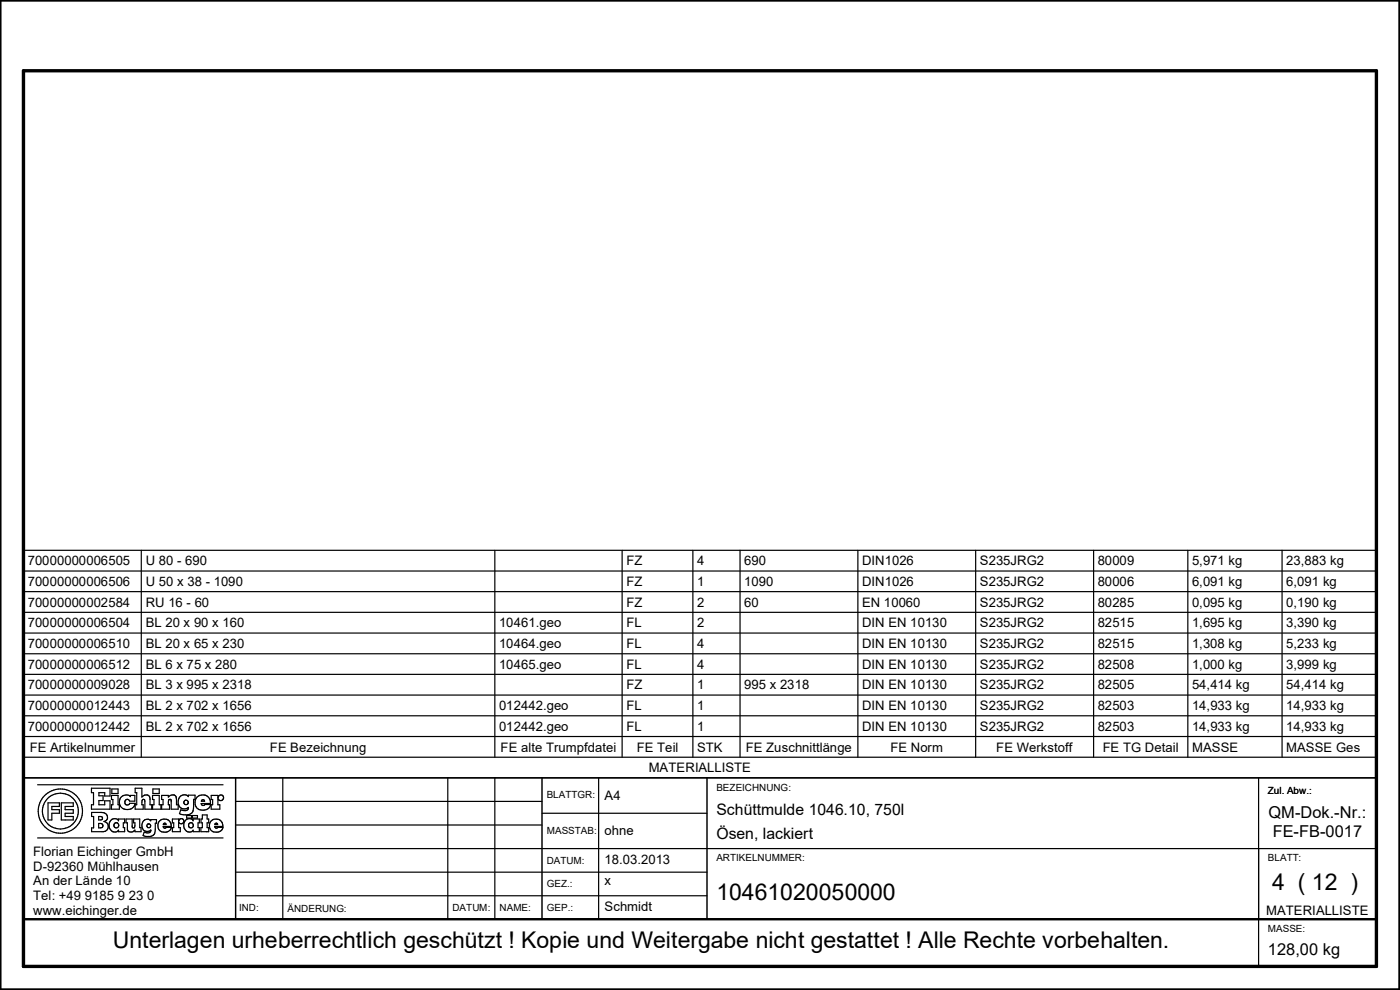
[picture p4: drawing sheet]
<svg xmlns="http://www.w3.org/2000/svg" width="297mm" height="210mm" viewBox="0 0 297 210" stroke-linecap="round" stroke-linejoin="round" font-family="sans-serif">
<defs><g id="words">
<g font-size="4.9">
<text x="152" y="191">10461020050000</text>
<text x="269.9" y="188.8">4 ( 12 )</text>
<text x="23.9" y="201.2">Unterlagen urheberrechtlich geschützt ! Kopie und Weitergabe nicht gestattet ! Alle Rechte vorbehalten.</text>
</g>
<g font-size="3.5">
<text x="269.1" y="173.5">QM-Dok.-Nr.:</text>
<text x="270" y="177.5">FE-FB-0017</text>
<text x="269" y="202.5">128,00 kg</text>
</g>
<g font-size="3.3">
<text x="152" y="172.9">Schüttmulde 1046.10, 750l</text>
<text x="152" y="177.9">Ösen, lackiert</text>
</g>
<g font-size="2.8">
<text x="5.9" y="119.9">70000000006505</text>
<text x="30.9" y="119.9">U 80 - 690</text>
<text x="132.9" y="119.9">FZ</text>
<text x="147.9" y="119.9">4</text>
<text x="157.9" y="119.9">690</text>
<text x="182.9" y="119.9">DIN1026</text>
<text x="207.9" y="119.9">S235JRG2</text>
<text x="232.9" y="119.9">80009</text>
<text x="252.9" y="119.9">5,971 kg</text>
<text x="272.9" y="119.9">23,883 kg</text>
<text x="5.9" y="124.3">70000000006506</text>
<text x="30.9" y="124.3">U 50 x 38 - 1090</text>
<text x="132.9" y="124.3">FZ</text>
<text x="147.9" y="124.3">1</text>
<text x="157.9" y="124.3">1090</text>
<text x="182.9" y="124.3">DIN1026</text>
<text x="207.9" y="124.3">S235JRG2</text>
<text x="232.9" y="124.3">80006</text>
<text x="252.9" y="124.3">6,091 kg</text>
<text x="272.9" y="124.3">6,091 kg</text>
<text x="5.9" y="128.7">70000000002584</text>
<text x="30.9" y="128.7">RU 16 - 60</text>
<text x="132.9" y="128.7">FZ</text>
<text x="147.9" y="128.7">2</text>
<text x="157.9" y="128.7">60</text>
<text x="182.9" y="128.7">EN 10060</text>
<text x="207.9" y="128.7">S235JRG2</text>
<text x="232.9" y="128.7">80285</text>
<text x="252.9" y="128.7">0,095 kg</text>
<text x="272.9" y="128.7">0,190 kg</text>
<text x="5.9" y="133.1">70000000006504</text>
<text x="5.9" y="137.5">70000000006510</text>
<text x="30.9" y="133.1">BL 20 x 90 x 160</text>
<text x="30.9" y="137.5">BL 20 x 65 x 230</text>
<text x="105.9" y="133.1">10461.geo</text>
<text x="105.9" y="137.5">10464.geo</text>
<text x="132.9" y="133.1">FL</text>
<text x="132.9" y="137.5">FL</text>
<text x="147.9" y="133.1">2</text>
<text x="147.9" y="137.5">4</text>
<text x="182.9" y="133.1">DIN EN 10130</text>
<text x="182.9" y="137.5">DIN EN 10130</text>
<text x="207.9" y="133.1">S235JRG2</text>
<text x="207.9" y="137.5">S235JRG2</text>
<text x="232.9" y="133.1">82515</text>
<text x="232.9" y="137.5">82515</text>
<text x="252.9" y="133.1">1,695 kg</text>
<text x="252.9" y="137.5">1,308 kg</text>
<text x="272.9" y="133.1">3,390 kg</text>
<text x="272.9" y="137.5">5,233 kg</text>
<text x="5.9" y="141.9">70000000006512</text>
<text x="30.9" y="141.9">BL 6 x 75 x 280</text>
<text x="105.9" y="141.9">10465.geo</text>
<text x="132.9" y="141.9">FL</text>
<text x="147.9" y="141.9">4</text>
<text x="182.9" y="141.9">DIN EN 10130</text>
<text x="207.9" y="141.9">S235JRG2</text>
<text x="232.9" y="141.9">82508</text>
<text x="252.9" y="141.9">1,000 kg</text>
<text x="272.9" y="141.9">3,999 kg</text>
<text x="5.9" y="146.3">70000000009028</text>
<text x="30.9" y="146.3">BL 3 x 995 x 2318</text>
<text x="132.9" y="146.3">FZ</text>
<text x="147.9" y="146.3">1</text>
<text x="157.9" y="146.3">995 x 2318</text>
<text x="182.9" y="146.3">DIN EN 10130</text>
<text x="207.9" y="146.3">S235JRG2</text>
<text x="232.9" y="146.3">82505</text>
<text x="252.9" y="146.3">54,414 kg</text>
<text x="272.9" y="146.3">54,414 kg</text>
<text x="5.9" y="150.7">70000000012443</text>
<text x="5.9" y="155">70000000012442</text>
<text x="30.9" y="150.7">BL 2 x 702 x 1656</text>
<text x="30.9" y="155">BL 2 x 702 x 1656</text>
<text x="105.9" y="150.7">012442.geo</text>
<text x="105.9" y="155">012442.geo</text>
<text x="132.9" y="150.6">FL</text>
<text x="132.9" y="155">FL</text>
<text x="147.9" y="150.7">1</text>
<text x="147.9" y="155">1</text>
<text x="182.9" y="150.7">DIN EN 10130</text>
<text x="182.9" y="155">DIN EN 10130</text>
<text x="207.9" y="150.7">S235JRG2</text>
<text x="207.9" y="155.1">S235JRG2</text>
<text x="232.9" y="150.7">82503</text>
<text x="232.9" y="155">82503</text>
<text x="252.9" y="150.7">14,933 kg</text>
<text x="252.9" y="155">14,933 kg</text>
<text x="272.9" y="150.7">14,933 kg</text>
<text x="272.9" y="155">14,933 kg</text>
<text x="6.3" y="159.4">FE Artikelnummer</text>
<text x="57.2" y="159.4">FE Bezeichnung</text>
<text x="106.2" y="159.4">FE alte Trumpfdatei</text>
<text x="135.1" y="159.4">FE Teil</text>
<text x="147.9" y="159.4">STK</text>
<text x="158.2" y="159.4">FE Zuschnittlänge</text>
<text x="188.9" y="159.4">FE Norm</text>
<text x="211.4" y="159.4">FE Werkstoff</text>
<text x="233.9" y="159.4">FE TG Detail</text>
<text x="252.9" y="159.4">MASSE</text>
<text x="272.9" y="159.4">MASSE Ges</text>
<text x="137.7" y="163.8">MATERIALLISTE</text>
<text x="128.3" y="169.8">A4</text>
<text x="128.3" y="177.2">ohne</text>
<text x="7.1" y="181.5">Florian Eichinger GmbH</text>
<text x="7.1" y="184.7">D-92360 Mühlhausen</text>
<text x="128.3" y="183.3">18.03.2013</text>
<text x="7.1" y="187.8">An der Lände 10</text>
<text x="7.1" y="191">Tel: +49 9185 9 23 0</text>
<text x="128.3" y="187.7">x</text>
<text x="7.1" y="194.1">www.eichinger.de</text>
<text x="128.3" y="193.3">Schmidt</text>
<text x="268.6" y="194">MATERIALLISTE</text>
</g>
<g font-size="2.1">
<text x="152" y="167.8">BEZEICHNUNG:</text>
<text x="116" y="169.3">BLATTGR:</text>
<text x="269" y="168.5">Zul. Abw.:</text>
<text x="116" y="177">MASSTAB:</text>
<text x="116" y="183.3">DATUM:</text>
<text x="152" y="182.8">ARTIKELNUMMER:</text>
<text x="269" y="182.8">BLATT:</text>
<text x="116" y="188.3">GEZ.:</text>
<text x="50.8" y="193.3">IND:</text>
<text x="61" y="193.4">ÄNDERUNG:</text>
<text x="96" y="193.3">DATUM:</text>
<text x="106" y="193.3">NAME:</text>
<text x="116" y="193.3">GEP.:</text>
<text x="269" y="197.7">MASSE:</text>
</g>
</g></defs>
<path d="M0 0h297v210h-297zM5 15h287v190h-287z" fill="none" stroke="#000" stroke-width=".71"/>
<g fill="none" stroke="#000" stroke-width=".25">
<path d="M5 116.7h287v48.3h-287zM30 116.7v43.9M105 116.7v43.9M132 116.7v43.9M147 116.7v43.9M157 116.7v43.9M182 116.7v43.9M207 116.7v43.9M232 116.7v43.9M252 116.7v43.9M272 116.7v43.9M5 121.1h287"/>
<path d="M5 125.5h287M5 129.9h287M5 134.3h287M5 138.7h287M5 143.1h287M5 147.5h287M5 151.8h287M5 156.2h287M5 160.6h287M8 166.5h39.3M8 177.8h39.3M10.2 170.3h2.4v.8h-1.6v.7h1.6v.7h-1.6v1.4h-.8z"/>
<path d="M13 170.3h2.5v.8h-1.7v.7h1.7v.7h-1.7v.7h1.7v.7h-2.5zM19.4 167.2h3.9v1.7h-1.1v-.7h-1.2v.6h.9v1h-.9v.9h1.2v-.8h1.1v1.8h-3.9v-1h.4v-2.5h-.4zM19.4 172.3h2.1a1.01 1.01 0 0 1 1.2 .7 1.01 1.01 0 0 1-.7 1.3 1.09 1.09 0 0 1 1 1.1 1.09 1.09 0 0 1-1.1 1h-2.5v-.8h.5v-2.4h-.5zM20.9 173.2h.4a.38 .38 0 0 1 .4 .4 .38 .38 0 0 1-.4 .3h-.4zM20.9 174.7a.59 .59 0 0 1 .7 0 .59 .59 0 0 1 .2 .7l-.1 .1-.8 .1zM23.5 174a1.04 1.04 0 0 1 1.6 .1v-.4h1.3v.9h-.2v1h.2v.8h-1.3v-.3a1.21 1.21 0 0 1-1.5 .2 1.21 1.21 0 0 1-.4-1.5zM23.6 168.7h1.4v2h.3v1h-1.7v-1h.4v-1.1h-.4zM23.7 167.4h1.3v.9h-1.3zM25.8 169a1.36 1.36 0 0 1 1.9 0v-.3h.9v1.3h-1.1a.54 .54 0 0 0-.8-.2 .54 .54 0 0 0 0 .8 .54 .54 0 0 0 .8-.2h1.2a1.68 1.68 0 0 1-2.4 1.2 1.68 1.68 0 0 1-.5-2.6zM26.7 173.7h1.3v1.7a.29 .29 0 0 0 .2 .2 .29 .29 0 0 0 .4-.1v-.9h-.3v-.9h1.3v1.9h.3v.8h-1.3v-.3a.91 .91 0 0 1-1.6-.1v-1.4h-.3zM28.7 167.2h1.4v1.9a.92 .92 0 0 1 1-.5 .92 .92 0 0 1 .7 .8v1.3h.4v1h-1.5v-2a.31 .31 0 0 0-.4-.1 .31 .31 0 0 0-.2 .3v.8h.3v1h-1.7v-1h.3v-2.5h-.3zM30.5 174.1a1.04 1.04 0 0 1 1.5 0v-.2h1.2v.7h-.3v1.3a1.23 1.23 0 0 1-1.1 1.6l-1-.1-.4-.2 .2-.7a.88 .88 0 0 0 1.4-.2v-.2a1.19 1.19 0 0 1-1.6 0 1.19 1.19 0 0 1-.2-1.5z"/>
<path d="M32.4 168.7h1.4v2h.3v1h-1.7v-1h.3v-1.1h-.3zM32.4 167.4h1.4v.9h-1.4zM33.9 174.1a1.45 1.45 0 0 1 1.6-.2 1.45 1.45 0 0 1 .8 1.4h-1.7a.35 .35 0 0 0 .3 .4 .35 .35 0 0 0 .4-.2h1.1a1.47 1.47 0 0 1-2.2 .9 1.47 1.47 0 0 1-.3-2.3zM34.3 168.7h1.4v.4a.91 .91 0 0 1 1.1-.5 .91 .91 0 0 1 .6 1v1.1h.4v1h-1.5v-1.9a.3 .3 0 0 0-.3-.2 .3 .3 0 0 0-.3 .3v.8h.3v1h-1.7v-1h.3v-1.1h-.3zM34.7 174.7l.3-.1 .2 .3h-.6zM37.9 174.2v-.5h-1.3v.9h.3v1h-.3v.8h1.7v-.8h-.4v-1.2M37.9 174.4h.1M37.9 174.2h.1M37.9 174.2a.56 .56 0 0 1 .9-.4 .56 .56 0 0 1 0 1 .56 .56 0 0 1-.9-.4M39.3 174a1.04 1.04 0 0 1 1.7 .1v-.4h1.3v.9h-.3v1h.3v.8h-1.3v-.3a1.13 1.13 0 0 1-1.3 .3 1.13 1.13 0 0 1-.7-1v-.6zM39.6 173h1v.5h-1zM40 171.3a.82 .82 0 0 1-1.4 .6l-.2-.1-.3 .8a2.08 2.08 0 0 0 2.8-.5l.2-2.5h.3v-.9h-1.4v.3a1.33 1.33 0 0 0-1.7-.2 1.33 1.33 0 0 0-.5 1.6 1.3 1.3 0 0 0 .8 1.1 1.3 1.3 0 0 0 1.4-.2"/>
<path d="M40.8 173h1.1v.5h-1.1zM41.8 169.1a1.67 1.67 0 0 1 1.9-.3 1.67 1.67 0 0 1 1 1.6l-2 .1a.41 .41 0 0 0 .3 .4 .41 .41 0 0 0 .4-.2h1.3a1.7 1.7 0 0 1-2.5 1 1.7 1.7 0 0 1-.4-2.6zM42.8 169.8l.4-.1 .2 .3h-.7zM42.9 172.9h1v.8h.4v.9h-.4v1h.4v.8h-1.7v-.8h.3v-1h-.3v-.9h.3zM44.8 168.7h1.4v.5a.61 .61 0 0 1 .8-.5 .61 .61 0 0 1 .3 .9 .61 .61 0 0 1-.9 0l-.2-.2v1.3h.4v1h-1.8v-1h.3v-1.1h-.3zM44.8 174.1a1.44 1.44 0 0 1 1.7-.2 1.44 1.44 0 0 1 .8 1.4h-1.8a.35 .35 0 0 0 .3 .4 .35 .35 0 0 0 .4-.2h1.1a1.47 1.47 0 0 1-2.1 .9 1.47 1.47 0 0 1-.4-2.3zM45.7 174.7l.3-.1 .2 .3h-.6zM50 175h65M50 170h65M60 165v30M95 165v30M105 165v30"/>
<path d="M115 172.5h35M127 165v30M267 165v40M5 195h287M50 180h242M50 185h100M50 190h100"/>
<circle cx="12.8" cy="172.1" r="4.7"/>
<circle cx="12.8" cy="172.1" r="3.8"/>
<circle cx="24.7" cy="175.1" r=".53"/>
<circle cx="31.6" cy="175.2" r=".41"/>
<circle cx="39.5" cy="170.2" r=".47"/>
<circle cx="40.5" cy="175.1" r=".54"/>
</g>
<path d="M5 195h287v10h-287zM297 208v2h-2" fill="none" stroke="#000" stroke-width=".51"/>
<path d="M50 165v30M115 165v30M150 165v30M5 195v-30h287v30" fill="none" stroke="#000" stroke-width=".3"/>
<use href="#words"/>
</svg>
